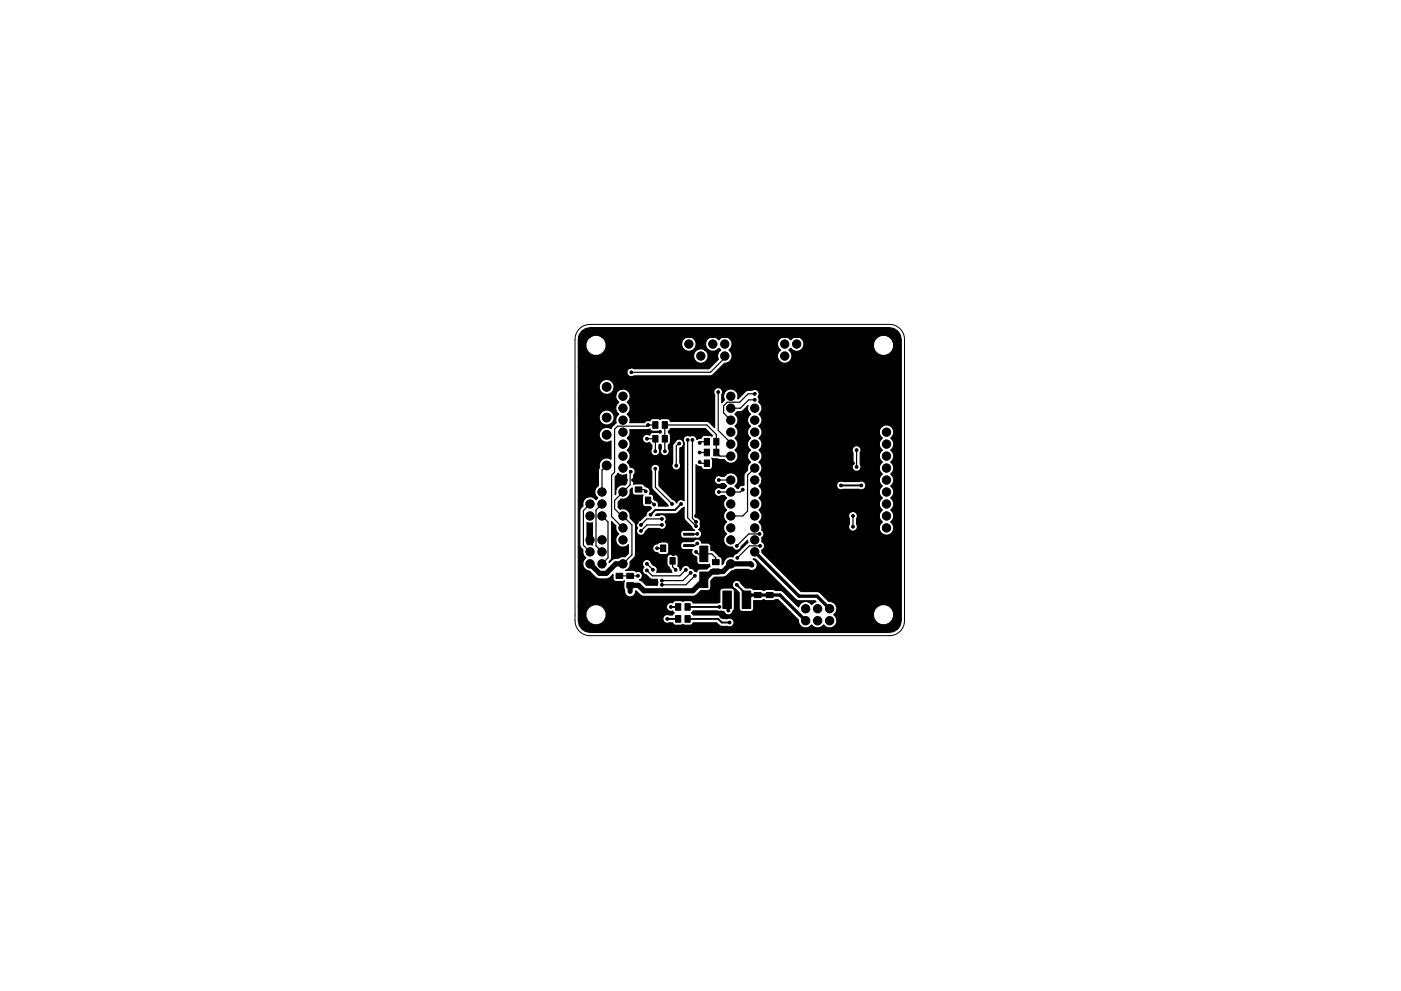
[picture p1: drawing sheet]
<svg xmlns="http://www.w3.org/2000/svg" width="297mm" height="210mm" viewBox="0 0 297 210" stroke-linecap="round" stroke-linejoin="round" font-family="sans-serif">
<path d="M122.8 69.8a3.2 3.2 0 0 1 2.3-1h63.5a3.2 3.2 0 0 1 3.2 3.2v59.7a3.2 3.2 0 0 1-3.2 3.2h-63.5a3.2 3.2 0 0 1-3.2-3.2v-59.7a3.2 3.2 0 0 1 .9-2.2z" fill="none" stroke="#000" stroke-width=".21"/>
<path d="M153.1 130.6h.2M158.1 130.6h.2" fill="none" stroke="#000" stroke-width="1.3"/>
<path d="M152.2 133.1v.4M159.2 133.1v.4" fill="none" stroke="#000" stroke-width="1.4"/>
<g fill="#000" stroke="#000" stroke-width=".21">
<path d="M138.4 92.4h1.1v1.4h-1.1zM138.4 89.5h1.1v1.4h-1.1zM140.4 92.4h1.1v1.4h-1.1zM140.4 89.5h1.1v1.4h-1.1zM149.3 93h1.1v1.4h-1.1zM149.3 97.6h1.1v1.4h-1.1zM149.3 95.3h1.1v1.4h-1.1zM151.3 93h1.1v1.4h-1.1zM151.3 97.6h1.1v1.4h-1.1zM151.3 95.3h1.1v1.4h-1.1zM134.8 105.5h1.1v1.4h-1.1zM134.7 103.3h1.4v1.1h-1.4z"/>
<path d="M134.7 101.3h1.4v1.1h-1.4zM136.8 105.5h1.1v1.4h-1.1zM140.1 115.6h1.1v1.4h-1.1zM140.1 118.3h1.1v1.4h-1.1zM142.1 115.6h1.1v1.4h-1.1zM142.1 118.3h1.1v1.4h-1.1zM144.9 113.1h2.3v.4h-2.3zM144.9 114.3h2.3v.4h-2.3zM144.9 115.5h2.3v.4h-2.3zM148.4 115.9h1.7v3.3h-1.7zM151.1 118.7h1.4v1.1h-1.4zM130.6 121.6h1.4v1.1h-1.4z"/>
<path d="M130.6 123.6h1.4v1.1h-1.4zM132.9 121.6h1.4v1.1h-1.4zM132.9 123.6h1.4v1.1h-1.4zM143.2 130.6h1.1v1.4h-1.1zM143.2 128.1h1.1v1.4h-1.1zM145.2 130.6h1.1v1.4h-1.1zM145.2 128.1h1.1v1.4h-1.1zM148.4 121.4h1.7v3.3h-1.7zM151.1 120.7h1.4v1.1h-1.4zM153.3 125.4h1.8v3.7h-1.8zM157.4 125.4h1.8v3.7h-1.8zM160 125.7h1.4v1.1h-1.4z"/>
<path d="M160 127.7h1.4v1.1h-1.4zM162.5 125.7h1.4v1.1h-1.4zM162.5 127.7h1.4v1.1h-1.4z"/>
<circle cx="133.9" cy="79" r=".3"/>
<circle cx="146" cy="73" r=".89"/>
<circle cx="146" cy="75.5" r=".89"/>
<circle cx="148.6" cy="75.5" r=".89"/>
<circle cx="148.6" cy="73" r=".89"/>
<circle cx="151.1" cy="73" r=".89"/>
<circle cx="151.1" cy="75.5" r=".89"/>
<circle cx="153.7" cy="75.5" r=".89"/>
<circle cx="153.7" cy="73" r=".89"/>
<circle cx="156.2" cy="75.5" r=".89"/>
<circle cx="156.2" cy="73" r=".89"/>
<circle cx="158.7" cy="75.5" r=".89"/>
<circle cx="158.7" cy="73" r=".89"/>
<circle cx="161.3" cy="75.5" r=".89"/>
<circle cx="161.3" cy="73" r=".89"/>
<circle cx="163.8" cy="75.5" r=".89"/>
<circle cx="163.8" cy="73" r=".89"/>
<circle cx="166.4" cy="73" r=".89"/>
<circle cx="166.4" cy="75.5" r=".89"/>
<circle cx="168.9" cy="73" r=".89"/>
<circle cx="168.9" cy="75.5" r=".89"/>
<circle cx="124.1" cy="88.6" r=".94"/>
<circle cx="124.1" cy="92.2" r=".94"/>
<circle cx="124.1" cy="82.1" r=".94"/>
<circle cx="124.1" cy="98.7" r=".94"/>
<circle cx="128.6" cy="92.2" r=".94"/>
<circle cx="128.6" cy="98.7" r=".94"/>
<circle cx="128.6" cy="88.6" r=".94"/>
<circle cx="128.6" cy="82.1" r=".94"/>
<circle cx="132.1" cy="94.2" r=".89"/>
<circle cx="132.1" cy="96.8" r=".89"/>
<circle cx="132.1" cy="84.1" r=".89"/>
<circle cx="132.1" cy="91.7" r=".89"/>
<circle cx="132.1" cy="89.1" r=".89"/>
<circle cx="132.1" cy="86.6" r=".89"/>
<circle cx="132.1" cy="99.3" r=".89"/>
<circle cx="137.2" cy="93.1" r=".3"/>
<circle cx="137.4" cy="90.2" r=".3"/>
<circle cx="138.9" cy="95.8" r=".3"/>
<circle cx="138.9" cy="99.4" r=".3"/>
<circle cx="141" cy="95.8" r=".3"/>
<circle cx="143.4" cy="98.8" r=".3"/>
<circle cx="144" cy="94.1" r=".3"/>
<circle cx="145.8" cy="93.3" r=".3"/>
<circle cx="146.8" cy="93.3" r=".3"/>
<circle cx="148.3" cy="94" r=".3"/>
<circle cx="148.3" cy="98" r=".3"/>
<circle cx="148.3" cy="96" r=".3"/>
<circle cx="152.3" cy="83.2" r=".3"/>
<circle cx="154.9" cy="94.2" r=".89"/>
<circle cx="154.9" cy="91.7" r=".89"/>
<circle cx="154.9" cy="96.8" r=".89"/>
<circle cx="154.9" cy="84.1" r=".89"/>
<circle cx="154.9" cy="86.6" r=".89"/>
<circle cx="154.9" cy="89.1" r=".89"/>
<circle cx="154.9" cy="99.3" r=".89"/>
<circle cx="160" cy="99.3" r=".89"/>
<circle cx="160" cy="89.1" r=".89"/>
<circle cx="160" cy="96.8" r=".89"/>
<circle cx="160" cy="86.6" r=".89"/>
<circle cx="160" cy="91.7" r=".89"/>
<circle cx="160" cy="94.2" r=".89"/>
<circle cx="160" cy="84.8" r=".3"/>
<circle cx="160" cy="83.6" r=".3"/>
<circle cx="172.6" cy="93.6" r=".3"/>
<circle cx="176.3" cy="91.4" r=".3"/>
<circle cx="180.8" cy="98.3" r=".3"/>
<circle cx="181.6" cy="99.1" r=".3"/>
<circle cx="181.6" cy="95.5" r=".3"/>
<circle cx="184.9" cy="99.7" r=".3"/>
<circle cx="188" cy="91.7" r=".89"/>
<circle cx="188" cy="86.6" r=".89"/>
<circle cx="188" cy="89.1" r=".89"/>
<circle cx="188" cy="94.2" r=".89"/>
<circle cx="188" cy="99.3" r=".89"/>
<circle cx="188" cy="96.8" r=".89"/>
<circle cx="125.1" cy="117.1" r=".89"/>
<circle cx="125.1" cy="106.9" r=".89"/>
<circle cx="125.1" cy="109.5" r=".89"/>
<circle cx="125.1" cy="119.6" r=".89"/>
<circle cx="125.1" cy="114.5" r=".89"/>
<circle cx="125.1" cy="104.4" r=".89"/>
<circle cx="127.6" cy="117.1" r=".89"/>
<circle cx="127.6" cy="114.5" r=".89"/>
<circle cx="127.6" cy="106.9" r=".89"/>
<circle cx="127.6" cy="119.6" r=".89"/>
<circle cx="127.6" cy="109.5" r=".89"/>
<circle cx="127.6" cy="104.4" r=".89"/>
<circle cx="132.1" cy="104.4" r=".89"/>
<circle cx="132.1" cy="112" r=".89"/>
<circle cx="132.1" cy="114.5" r=".89"/>
<circle cx="132.1" cy="119.6" r=".89"/>
<circle cx="132.1" cy="106.9" r=".89"/>
<circle cx="132.1" cy="117.1" r=".89"/>
<circle cx="132.1" cy="109.5" r=".89"/>
<circle cx="132.1" cy="101.8" r=".89"/>
<circle cx="133.7" cy="100.1" r=".3"/>
<circle cx="134.2" cy="101.8" r=".3"/>
<circle cx="135" cy="110.9" r=".3"/>
<circle cx="135.9" cy="117.1" r=".3"/>
<circle cx="135.9" cy="111.4" r=".3"/>
<circle cx="135.9" cy="112.6" r=".3"/>
<circle cx="136.9" cy="104.3" r=".3"/>
<circle cx="137.2" cy="119.6" r=".3"/>
<circle cx="137.9" cy="109.2" r=".3"/>
<circle cx="138.7" cy="107.1" r=".3"/>
<circle cx="139.3" cy="116.3" r=".3"/>
<circle cx="140.3" cy="111.4" r=".3"/>
<circle cx="140.3" cy="110.1" r=".3"/>
<circle cx="142.5" cy="106.9" r=".3"/>
<circle cx="142.7" cy="117.6" r=".3"/>
<circle cx="144.4" cy="106.9" r=".3"/>
<circle cx="147.6" cy="110.7" r=".3"/>
<circle cx="147.6" cy="111.6" r=".3"/>
<circle cx="147.6" cy="109.5" r=".3"/>
<circle cx="147.6" cy="117.1" r=".3"/>
<circle cx="147.8" cy="115.3" r=".3"/>
<circle cx="147.8" cy="113.3" r=".3"/>
<circle cx="150.7" cy="115.3" r=".3"/>
<circle cx="151.1" cy="105.7" r=".3"/>
<circle cx="151.4" cy="101.3" r=".3"/>
<circle cx="152.4" cy="104.4" r=".3"/>
<circle cx="152.4" cy="101.8" r=".3"/>
<circle cx="154.9" cy="104.4" r=".89"/>
<circle cx="154.9" cy="112" r=".89"/>
<circle cx="154.9" cy="117.1" r=".89"/>
<circle cx="154.9" cy="114.5" r=".89"/>
<circle cx="154.9" cy="109.5" r=".89"/>
<circle cx="154.9" cy="119.6" r=".89"/>
<circle cx="154.9" cy="101.8" r=".89"/>
<circle cx="154.9" cy="106.9" r=".89"/>
<circle cx="156.2" cy="115.8" r=".3"/>
<circle cx="156.3" cy="118.4" r=".3"/>
<circle cx="157.5" cy="103.9" r=".3"/>
<circle cx="159.4" cy="119.9" r=".3"/>
<circle cx="160" cy="104.4" r=".89"/>
<circle cx="160" cy="112" r=".89"/>
<circle cx="160" cy="117.1" r=".89"/>
<circle cx="160" cy="101.8" r=".89"/>
<circle cx="160" cy="109.5" r=".89"/>
<circle cx="160" cy="114.5" r=".89"/>
<circle cx="160" cy="106.9" r=".89"/>
<circle cx="161" cy="113.3" r=".3"/>
<circle cx="161.2" cy="115.8" r=".3"/>
<circle cx="172.3" cy="111.5" r=".3"/>
<circle cx="178.3" cy="103" r=".3"/>
<circle cx="179.5" cy="106.2" r=".3"/>
<circle cx="180.8" cy="111.8" r=".3"/>
<circle cx="180.8" cy="109.5" r=".3"/>
<circle cx="182.6" cy="103" r=".3"/>
<circle cx="183.8" cy="106.2" r=".3"/>
<circle cx="188" cy="106.9" r=".89"/>
<circle cx="188" cy="109.5" r=".89"/>
<circle cx="188" cy="117.1" r=".89"/>
<circle cx="188" cy="104.4" r=".89"/>
<circle cx="188" cy="101.8" r=".89"/>
<circle cx="188" cy="112" r=".89"/>
<circle cx="188" cy="114.5" r=".89"/>
<circle cx="133.6" cy="125.5" r=".3"/>
<circle cx="135.3" cy="122.2" r=".3"/>
<circle cx="137.2" cy="121" r=".3"/>
<circle cx="138.4" cy="120.9" r=".3"/>
<circle cx="140.3" cy="123.2" r=".3"/>
<circle cx="140.3" cy="124.1" r=".3"/>
<circle cx="141.5" cy="131.3" r=".3"/>
<circle cx="142.2" cy="128.8" r=".3"/>
<circle cx="143.3" cy="120.9" r=".3"/>
<circle cx="145.4" cy="120.9" r=".3"/>
<circle cx="146.4" cy="121.5" r=".3"/>
<circle cx="147.3" cy="122.2" r=".3"/>
<circle cx="152.5" cy="128.8" r=".3"/>
<circle cx="154.4" cy="129.5" r=".3"/>
<circle cx="154.7" cy="132.1" r=".3"/>
<circle cx="156.2" cy="124.1" r=".3"/>
<circle cx="159.5" cy="121.9" r=".3"/>
<circle cx="164.8" cy="128.3" r=".3"/>
<circle cx="170.8" cy="131.7" r=".89"/>
<circle cx="170.8" cy="129.2" r=".89"/>
<circle cx="172.1" cy="124.2" r=".3"/>
<circle cx="173.4" cy="129.2" r=".89"/>
<circle cx="173.4" cy="131.7" r=".89"/>
<circle cx="175.9" cy="131.7" r=".89"/>
<circle cx="175.9" cy="129.2" r=".89"/>
</g>
<path d="M135.4 106.2h-2.6l-.7 .7M144.4 106.9l-1.3 1.3h-4.2l-1 1M178.3 103h4.3M141.5 131.3h2.3M142.2 128.8h1.6M145.8 128.8h6.7M145.8 131.3h6.5l.7 .8h1.7M156.2 124.1l2.1 2v1.1" fill="none" stroke="#000" stroke-width=".4"/>
<g fill="none" stroke="#000" stroke-width=".25">
<path d="M153.7 75.5v.4l-3.1 3.1h-16.7M128.6 98.7l-1 1v4.7M137.2 93.1h1.8l-.1 2.7M138.9 99.4l.1 4 3.5 3.5M139 90.2h-1.6l-.2 .2h-6.3l-.6 .7v9.1l-.6 .6v8.8l2.4 2.4M141 95.8v-5.6h8.9l2 2v3.8l.7 .8h2.3M144 94.1l-.6 .5v4.2M145.8 93.3v16.5l1.8 1.8M146.8 93.3v16.7l.8 .7M148.3 96h1.6M148.3 98l.3 .3h1.3M149.9 93.7h-1.3l-.3 .3"/>
<path d="M151.6 94h.5M151.9 98.3l1 1h2M152.3 83.2v8.1l2.6 2.7v.2M160 99.3l-1.5 1.5v7.7l-1 1h-2.6M160 84.8h-1.3l-1.7 1.8h-2.1M160 83.6h-1.4l-1.8 1.7h-2.6l-.8 .8v1.5l1.5 1.5M181.6 95.5v3.6M125.1 106.9l-1.4 1.4v7.4l1.4 1.4M127.6 109.5l1.3 1.2v7.7l-1.3 1.2M127.6 106.9l-1.2 1.3v7.6l1.2 1.3M133.7 100.1l-.1 .1v2.7l-3.3 3.3v1.7l3.7 3.5v6.3l-1.9 1.9M134.2 101.8l1.2 .1"/>
<path d="M135.4 103.9h1.1l.4 .4M137.2 119.6l1.2 1.3M137.4 106.2h.4l.9 .9M139.3 116.3h1.3M140.3 110.1h-3.1l-1.3 1.3M140.3 111.4h-3.1l-1.3 1.2M142.6 119v1.2l.7 .7M147.6 117.1l.4 .4h2.9l.9 .9v.9M147.8 113.3h-1.8M147.8 115.3l-.4 .4h-1.4M149.3 117.5l-.1 .7M151.8 119.5l.1 .1"/>
<path d="M152.4 101.8h2.5M154.6 119.6h.3M157.5 103.9l-.5 .5h-4.6M161 113.3h-2.3l-2.5 2.5M161.2 115.8h-2.3l-2.6 2.6M180.8 109.5v2.3M133.6 124.2h.2M135.3 122.2h-4M145.4 120.9l-1.3 1.3h-5.8l-1.1-1.2M146.4 121.5l-1.6 1.7h-4.5M147.3 122.2l-1.9 1.9h-5.1M149.3 122.9l-.1 .1"/>
<path d="M151.9 121.2l-.1 .1M154.2 127.2v2.1l.2 .2M158.3 127.2h.1"/>
</g>
<path d="M125.1 119.6l2 2.1h1.4l2.1-2.1h1.5M159.4 119.9l-.3-.3h-4.2l-1.6 1.7h-2.3l-4.1 4h-10.4l-1.1-1.1h-1.8v1.3" fill="none" stroke="#000" stroke-width="1.1"/>
<path d="M160 117.1l9.4 9.4h3.8l2.7 2.7M158.3 127.2l1-.9h6.1l5.4 5.4" fill="none" stroke="#000" stroke-width=".7"/>
<path d="M133.5 91.2h3.7l.6-.2 .1 .3a2.17 2.17 0 0 0 1.8 .2l.3-.2 .2 .2v.3l-.2 .1a2.18 2.18 0 0 0-1.8-.1l-.4 .5a.97 .97 0 0 0-1.3 .1 .97 .97 0 0 0 0 1.3 .97 .97 0 0 0 1.3 .1l.4 .6v.8a.95 .95 0 0 0 .1 1.2 .95 .95 0 0 0 1.3 .1 .95 .95 0 0 0 .1-1.3v-.8l.3-.2 .2 .2v.8a.95 .95 0 0 0 .1 1.3 .95 .95 0 0 0 1.3-.1 .95 .95 0 0 0 .1-1.2v-.8l.3-.2 .1-.4v-1.4l-.1-.5-.3-.1v-.3l.4-.6h7.4l1.6 1.5-.2 .2a2.18 2.18 0 0 0-1.8-.2 1.42 1.42 0 0 1-1.3 .8h-.1a.93 .93 0 0 0-1.4-.7 .95 .95 0 0 0-1.2 .2 .95 .95 0 0 0-.1 1.2v12.3a.98 .98 0 0 0-1.6 .5 .92 .92 0 0 0-.8-.7l-2.9-2.9v-3.1a.95 .95 0 0 0-.1-1.3 .95 .95 0 0 0-1.3 0 .95 .95 0 0 0-.1 1.3l.1 3.7 3.3 3.4 .1 .3h-2.1a.92 .92 0 0 0-.8-1.3l-.2-.2a.79 .79 0 0 0-.1-.8 .79 .79 0 0 0-.8-.3 1.17 1.17 0 0 0-1-1.7l-.2-.2-.4-.2-1.7 .1v-2a.93 .93 0 0 0 .2-1.1 .93 .93 0 0 0-1-.6l-.4-.8h9.4a.95 .95 0 0 0 .8 1.5 .95 .95 0 0 0 .7-1.6v-3.2a.94 .94 0 0 0 .7-1.5 .94 .94 0 0 0-1.7 .3l-.5 .8v3.7h-9.4l-.2-.3a1.54 1.54 0 0 0 0-2.5 1.54 1.54 0 0 0 0-2.5 1.47 1.47 0 0 0 .5-1.8zM124.5 110.9l.3 .1 .8-.1v4.7h-.9l-.2-.2zM129.6 110.7l1 .9a1.48 1.48 0 0 0 .6 1.7 1.54 1.54 0 0 0-.3 2.3 1.54 1.54 0 0 0 2.3 0v1.8l-.7 .7a1.39 1.39 0 0 0-1.4 .3 1.84 1.84 0 0 0-1.9 .9l.5-.9zM131 100.4a1.44 1.44 0 0 0 1.8 .2v1.9l-.3 .4a1.52 1.52 0 0 0-1.9 1.9l-.2 .2v-3.9zM131.1 106.5l.7-.6a1.53 1.53 0 0 0 1.8-1.9l.4-.5v.9a.65 .65 0 0 0 .7 .7l1.6-.1-.1 .5v1.6l.4 .4h1.3l.2 .3-1 .9-.1 .7-1.2 1a.93 .93 0 0 0-.8 .7 .93 .93 0 0 0 .2 .9 .94 .94 0 0 0 .3 1.5 .94 .94 0 0 0 1.3-.7l.7-.7h2.3a.94 .94 0 0 0 1.2-.1 .94 .94 0 0 0 0-1.3 .94 .94 0 0 0 0-1.2 .94 .94 0 0 0-1.2-.2h-.8l.3-.3h4.1l1.6-1.4 .1 2.5 1.5 1.7 .2 .4 .5 .3h-2.6a.9 .9 0 0 0-.4 1 .9 .9 0 0 0 .6 .7l2.5-.1a.95 .95 0 0 0 1.3-.4 .95 .95 0 0 0-.6-1.3 .91 .91 0 0 0 .3-1.2 .93 .93 0 0 0-.7-1.4l-.1-.1v-11.1l.5 .4 .6 .1a.63 .63 0 0 0 .6 .5h1.4l.3-.4 .1-1.6-.2-.4 1.7 .3h1a1.54 1.54 0 0 0 2.4 .4 1.54 1.54 0 0 0-.2-2.4 1.54 1.54 0 0 0 0-2.5 1.54 1.54 0 0 0 0-2.6 1.54 1.54 0 0 0 0-2.5l.5-.5 1-.1 1.3-1.2a1.47 1.47 0 0 0 .5 1.8 1.54 1.54 0 0 0 0 2.5 1.54 1.54 0 0 0 0 2.6 1.54 1.54 0 0 0 0 2.5 1.54 1.54 0 0 0 0 2.5 1.48 1.48 0 0 0-.6 1.7l-.7 .8-.1 2.5a.91 .91 0 0 0-1.1 .6h-.3l-.5-.5 .4-.4a1.55 1.55 0 0 0-.4-2.2 1.55 1.55 0 0 0-2.2 .6h-.7a.95 .95 0 0 0-1.5 .8 .95 .95 0 0 0 1.6 .7h.6l.5 .5-.5 .5h-.6a.95 .95 0 0 0-1.3 .2 .95 .95 0 0 0 0 1.2 .95 .95 0 0 0 1.3 .1h.6l.5 .6-.5 .4a1.54 1.54 0 0 0 .5 2.1 1.54 1.54 0 0 0 0 2.5 1.54 1.54 0 0 0 0 2.6 1.54 1.54 0 0 0-.6 1.9 1.54 1.54 0 0 0 1.8 .9 .94 .94 0 0 0 1 .7 .94 .94 0 0 0 .8-.8l1.4-1.4 .1 .5-2.4 2.3a.92 .92 0 0 0-.8 .8 1.49 1.49 0 0 0-2 1.3l-.3 .3v-1.1a.65 .65 0 0 0-.6-.6 2.43 2.43 0 0 0-1.6-1.3h-.2v-.9a.65 .65 0 0 0-.6-.7l-1.3-.1a.94 .94 0 0 0-.8-.7 .94 .94 0 0 0-1 .5h-2.3a.9 .9 0 0 0-.4 1 .9 .9 0 0 0 .6 .7h1.9l-.2 .3a1.29 1.29 0 0 0 1.1 1.3v1a.65 .65 0 0 0 .7 .6l2-.1 .1 .5-.7 .5h-1.4a.64 .64 0 0 0-.7 .6l-.4-.1a.9 .9 0 0 0-1-.6 .94 .94 0 0 0-1-.7 .94 .94 0 0 0-.8 .9l-.3 .2-.2-.6-.3-.3 .1-1.8a.65 .65 0 0 0-.6-.7l-1.4 .1-.4 .6 .1 1.6 .4 .4 .6 1.1h-3.3a.94 .94 0 0 0-.6-1.4l-.5-.6a.95 .95 0 0 0-1.4-.6 .95 .95 0 0 0-.2 1.5 .93 .93 0 0 0-.3 1 .93 .93 0 0 0 .8 .7 2.01 2.01 0 0 0 2.4 .9v1.3h-2.4l-.8-.9-.6-.3h.2a.94 .94 0 0 0 .3-1.3 .94 .94 0 0 0-1.2-.4l-.6-.3h-1.6l.2-.1a1.49 1.49 0 0 0 .7-1.7l1.1-1.2v-3h5.4l-.6 .4a.96 .96 0 0 0-1.1 .9 .96 .96 0 0 0 1.1 1l.3 .3a2.19 2.19 0 0 0 1.8-.1l.2-.5v-1.4l-.4-.6h-6.7v-3.9l-1.1-1.3a1.52 1.52 0 0 0-2.1-1.7l-.4-.5zM123.3 70.3l.8-.6 1.1-.2h63.3l1 .2 .8 .6 .6 .8 .2 1v59.5a2.52 2.52 0 0 1-2.6 2.6h-63.3l-1.1-.2-.8-.6-.5-.8-.2-1v-3h2.6l-.6 .6a2.18 2.18 0 0 0 1.3 3.4 2.18 2.18 0 0 0 2.6-2.6 2.18 2.18 0 0 0-3.3-1.4h-2.6v-41.3h5.1l-.4 .4a1.61 1.61 0 0 0 1 2.5 1.61 1.61 0 0 0 1.9-1.9 1.61 1.61 0 0 0-2.5-1h-5.1v-3.5h8v.6l.2 .5 .4 .4a1.54 1.54 0 0 0 0 2.6 1.47 1.47 0 0 0-.5 1.8l-1.2 1.2a1.6 1.6 0 0 0-2.5 1.4 1.6 1.6 0 0 0 2.5 1.3v3.8a1.6 1.6 0 0 0-1.8 .1 1.6 1.6 0 0 0-.6 1.7l-.2 .5-.1 3.4a1.55 1.55 0 0 0-.1 2.6l-.3 .3-.4-.4a1.54 1.54 0 0 0-1.8 .1 1.54 1.54 0 0 0-.6 1.6l-.4 .5-.3 .5v7.4l.3 .5 .4 .5v.7l.2 .6 .4 .4-.4 .4a1.53 1.53 0 0 0 1.1 2.4l1.8 1.6a2.88 2.88 0 0 0 3.3-.9v1.1l.4 .3 1.6 .1 .4-.2-.1 1.5 .1 .8a1.19 1.19 0 0 0 1.3 1.2 1.19 1.19 0 0 0 1.1-1.3l.9 .8 .8 .3h10.4l.8-.3 .9-.9h1.5a.62 .62 0 0 0 .6-.5h2.6l-.6 .3-.1 2.7-5.7 .1-.3-.4a2.19 2.19 0 0 0-1.8 .1 2.18 2.18 0 0 0-1.8-.1l-.4 .4-.2-.1a.95 .95 0 0 0-1.1 1.1 .95 .95 0 0 0 1.3 .7l.3 .4-.3 .5-.9-.1a.95 .95 0 0 0-1.2 1 .95 .95 0 0 0 1.4 .7h.7l.4 .5a2.19 2.19 0 0 0 1.8-.1 2.18 2.18 0 0 0 1.8 .1l.3-.5h5l.8 .7 1.6 .1a.94 .94 0 0 0 1.3-.8 .94 .94 0 0 0-1.3-.9h-.9l-.5-.5-.6-.2h-5.4l-.3-.5 .3-.4h5.2l1.4 .1a.94 .94 0 0 0 1 .8 .94 .94 0 0 0 .9-.8l.3-.6v-3.7a.65 .65 0 0 0-.6-.6h-4.4v-1.6l.8-.7h1a2.55 2.55 0 0 0 2.6-1.3l.8-.4h2.8a1.23 1.23 0 0 0 1.8-.5 1.23 1.23 0 0 0-.8-1.7h.5l8.5 8.6 .7 .3h3.4l.2 .2-.5 .2-.4 .4-.4-.4a1.54 1.54 0 0 0-2.4 .9l-3.6-3.5h-1.3l-.5-.2h-1.4l-.5 .2-.6-.2h-1.7l-.3-.3h-1.3l-1-1a.94 .94 0 0 0-1.6-.4 .94 .94 0 0 0 .4 1.6l.8 .8v3.3a.65 .65 0 0 0 .7 .6h1.8l.4-.1 .2-.5v-1.7h1.6l.6-.2 .5 .2h1.4l.5-.2h.6l4.3 4.4v.4a1.55 1.55 0 0 0 1.2 1.2 1.55 1.55 0 0 0 1.6-.6 1.54 1.54 0 0 0 2.5 0 1.55 1.55 0 0 0 2.4 .2 1.55 1.55 0 0 0-.2-2.4 1.47 1.47 0 0 0 .5-1.8h8.8l-.6 .6a2.18 2.18 0 0 0 1.4 3.4 2.18 2.18 0 0 0 2.6-2.6 2.18 2.18 0 0 0-3.4-1.4h-8.8l-.5-.7-1-.3-2.2-2-3.8-.1-8.3-8.3v-.5a1.02 1.02 0 0 0 .6-.9 1.02 1.02 0 0 0-.6-.9v-.8a.93 .93 0 0 0 0-1.6 1.47 1.47 0 0 0-.6-1.8 1.52 1.52 0 0 0 .4-2h19l-.2 .2a.92 .92 0 0 0 0 1.1v1.2a.95 .95 0 0 0 .8 1.5 .95 .95 0 0 0 .7-1.5v-1.2a.95 .95 0 0 0-.1-1.2 .95 .95 0 0 0-1.2-.1h-19l-.4-.5 .4-.4a1.54 1.54 0 0 0-.4-2.1 1.54 1.54 0 0 0 0-2.6l.4-.4 .2-.6h16.6a.95 .95 0 0 0-.7 1.2 .95 .95 0 0 0 1.3 .5l3.7 .1a.95 .95 0 0 0 1.2-1 .95 .95 0 0 0-1.4-.7l-20.7-.1v-.6l-.2-.5-.4-.4 .4-.4a1.54 1.54 0 0 0-.4-2.2 1.54 1.54 0 0 0 0-2.5l.6-.8h19.6l-.3 .3a.92 .92 0 0 0 .1 1.1l-.1 2.4a.95 .95 0 0 0 .8 1.5 .95 .95 0 0 0 .8-1.5v-2.5a.95 .95 0 0 0-.1-1.2 .95 .95 0 0 0-1.2-.1h-19.6v-.8l-.2-.5-.4-.4 .4-.4a1.54 1.54 0 0 0-.4-2.2h26.2a1.55 1.55 0 0 0 0 2.6 1.54 1.54 0 0 0 0 2.5 1.54 1.54 0 0 0 0 2.5 1.54 1.54 0 0 0 0 2.6 1.54 1.54 0 0 0 0 2.5 1.54 1.54 0 0 0 0 2.6 1.54 1.54 0 0 0 0 2.5 1.54 1.54 0 0 0 0 2.5 1.55 1.55 0 0 0-.3 2.3 1.55 1.55 0 0 0 2.3 0 1.55 1.55 0 0 0-.3-2.3 1.54 1.54 0 0 0 0-2.5 1.54 1.54 0 0 0 0-2.5 1.54 1.54 0 0 0 0-2.6 1.54 1.54 0 0 0 0-2.5 1.54 1.54 0 0 0 0-2.6 1.54 1.54 0 0 0 0-2.5 1.54 1.54 0 0 0 0-2.5 1.55 1.55 0 0 0 .4-2.2 1.55 1.55 0 0 0-2.1-.4h-26.2l.4-.4a1.54 1.54 0 0 0-.4-2.1 1.54 1.54 0 0 0-.1-2.6 .88 .88 0 0 0-.1-1.1 .94 .94 0 0 0 0-1.3 .94 .94 0 0 0-1.2-.1l-1.2 .1-1.9 1.7 .1-.2a1.55 1.55 0 0 0-1.8-1.9 1.55 1.55 0 0 0-1.1 2.3l-.6 .6v-1.7a.95 .95 0 0 0-.1-1.2 .95 .95 0 0 0-1.3 0 .95 .95 0 0 0-.1 1.2v7l-1.1-1.1-.5-.2h-7.8l-.3-.5a2.19 2.19 0 0 0-1.8 .1 2.18 2.18 0 0 0-1.8-.1l-.4 .4-.2-.1a.93 .93 0 0 0-1 .5h-3.1l.1-.9-.2-.5-.4-.4 .4-.4a1.54 1.54 0 0 0-.4-2.2 1.55 1.55 0 0 0 .5-1.8 1.55 1.55 0 0 0-1.7-1h-1.7l.1-.1a1.61 1.61 0 0 0-1.9-1.9 1.61 1.61 0 0 0-1 2.5 1.61 1.61 0 0 0 2.7 0l.1-.5h1.7h-1.7h1.7l-.6 .3-.4 .4-.2 .6h-8v-5.7h11.1a.95 .95 0 0 0-.7 1.3 .95 .95 0 0 0 1.4 .3h16.2l.6-.2 2.4-2.4a1.53 1.53 0 0 0 1.6-1.1 1.53 1.53 0 0 0-.6-1.7 1.55 1.55 0 0 0 .5-1.9 1.55 1.55 0 0 0-1.7-.9h12.7l-.6 .2a1.55 1.55 0 0 0 0 2.6 1.55 1.55 0 0 0-.3 2.3 1.55 1.55 0 0 0 2.3 0 1.55 1.55 0 0 0-.2-2.3l.3-.4 .4 .4a1.55 1.55 0 0 0 2.2-.4 1.55 1.55 0 0 0-.4-2.2 1.55 1.55 0 0 0-2.2 .4l-.4-.4-.5-.2h-13.3l-.6 .2-.4 .4-.4-.4-.6-.2h-5.7a1.55 1.55 0 0 0-.9 2.4 1.55 1.55 0 0 0 2.5 0 1.55 1.55 0 0 0-.9-2.4h-.7h5.1a1.55 1.55 0 0 0-1.2 1.2 1.55 1.55 0 0 0 .7 1.6l-.8-.1a1.55 1.55 0 0 0-2.4 1 1.55 1.55 0 0 0 1.8 1.9 1.55 1.55 0 0 0 1-2.4l-.4-.4h.8a1.54 1.54 0 0 0 2.1-.4l.4 .4-.4 .4-.3 .5 .2 1-2 2-27.7-.1v-6l.1-.6h2.5a2.18 2.18 0 0 0-.5 3.2 2.18 2.18 0 0 0 3.3 0 2.18 2.18 0 0 0-.4-3.2h58.5l-.6 .6a2.18 2.18 0 0 0 1.4 3.3 2.18 2.18 0 0 0 2.6-2.6 2.18 2.18 0 0 0-3.4-1.3h-58.5l-.8-.4h-.9l-.7 .4h-2.5l.1-.4z" fill="#000" stroke="#000" stroke-width=".25"/>
</svg>
